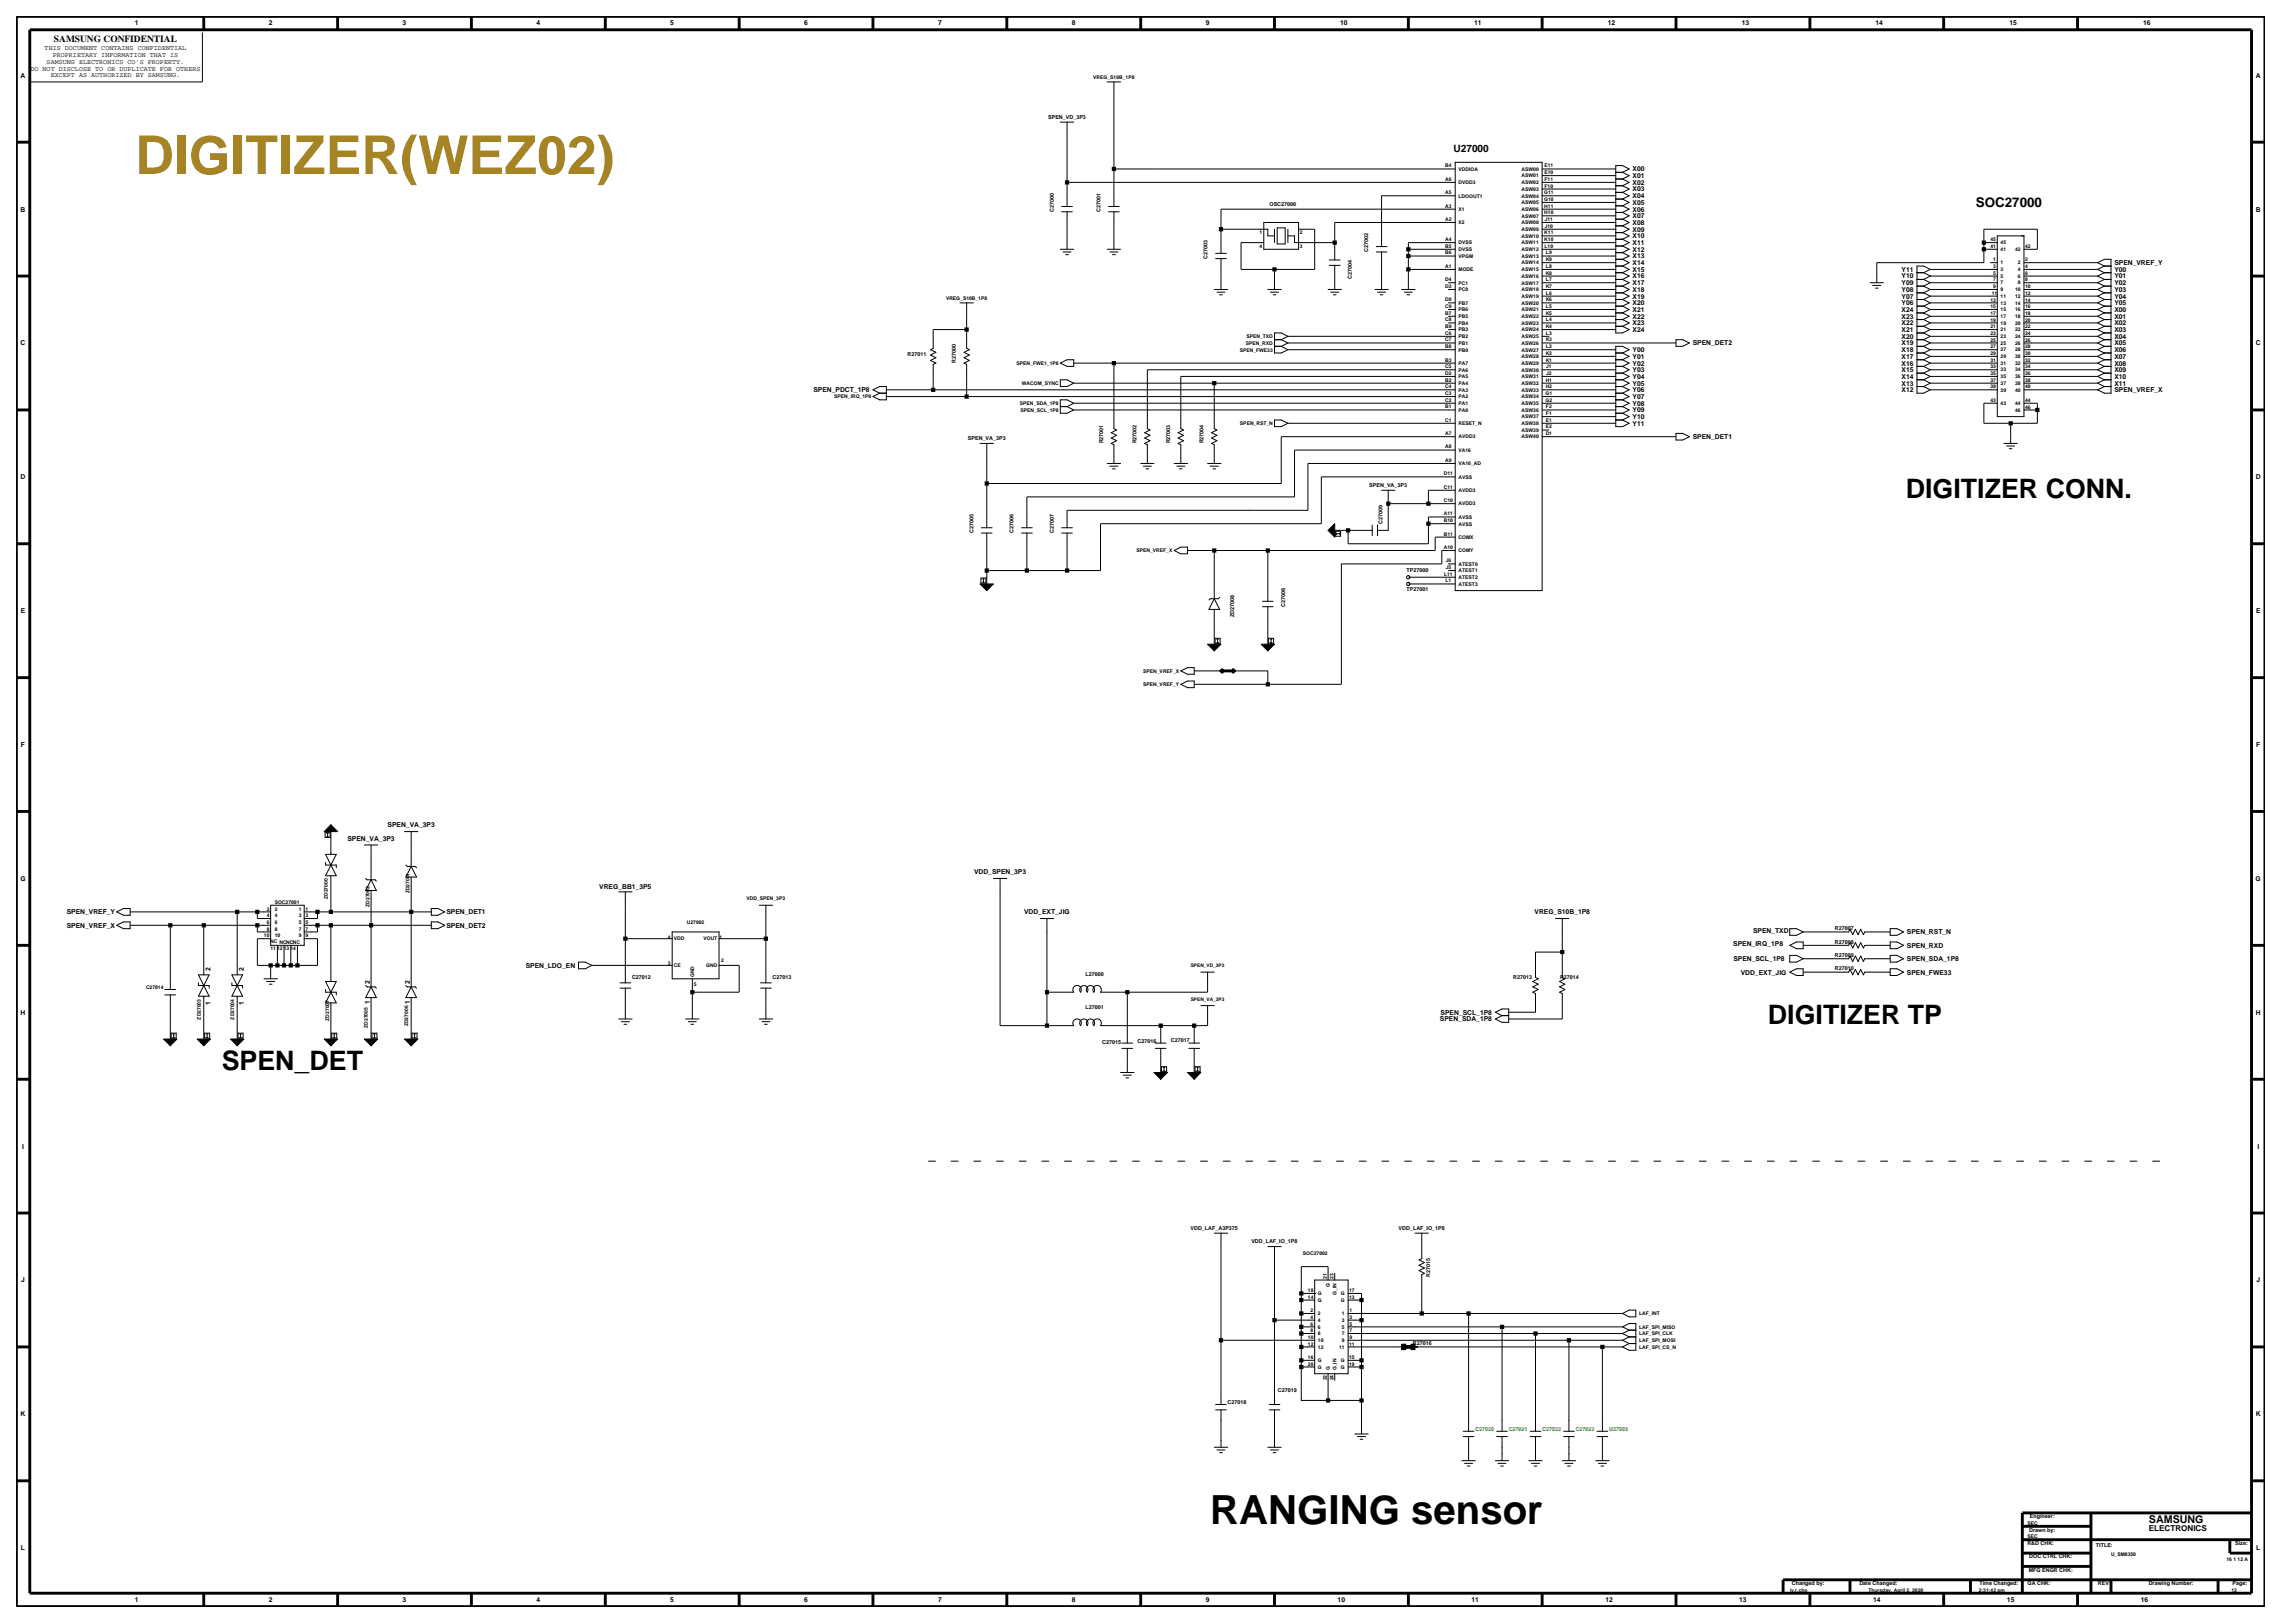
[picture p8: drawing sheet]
<svg xmlns="http://www.w3.org/2000/svg" width="420mm" height="297mm" viewBox="0 0 420 297" stroke-linecap="round" stroke-linejoin="round" font-family="sans-serif">
<defs><g id="words">
<text font-size="9.8" fill="#a78423" x="24.7" y="31.8">DIGITIZER(WEZ02)</text>
<text font-size="7.4" x="221.5" y="278.8">RANGING sensor</text>
<g font-size="4.9">
<text x="348.8" y="91.2">DIGITIZER CONN.</text>
<text x="323.5" y="187.3">DIGITIZER TP</text>
<text x="40.6" y="195.9">SPEN_DET</text>
</g>
<text font-size="2.5" x="361.6" y="37.9">SOC27000</text>
<text font-size="2" x="393.3" y="278.8">SAMSUNG</text>
<text font-size="1.9" x="266" y="27.9">U27000</text>
<text font-size="1.7" x="9.9" y="7.7">SAMSUNG CONFIDENTIAL</text>
<text font-size="1.5" x="393.3" y="280.1">ELECTRONICS</text>
<g font-size="1.2">
<text x="24.7" y="4.7">1</text>
<text x="49.2" y="4.7">2</text>
<text x="73.7" y="4.7">3</text>
<text x="98.2" y="4.7">4</text>
<text x="122.7" y="4.7">5</text>
<text x="147.2" y="4.7">6</text>
<text x="171.7" y="4.7">7</text>
<text x="196.2" y="4.7">8</text>
<text x="220.7" y="4.7">9</text>
<text x="245.3" y="4.7">10</text>
<text x="269.8" y="4.7">11</text>
<text x="294.3" y="4.7">12</text>
<text x="318.7" y="4.7">13</text>
<text x="343.2" y="4.7">14</text>
<text x="367.7" y="4.7">15</text>
<text x="392.2" y="4.7">16</text>
<text x="8.2" y="9.2">THIS DOCUMENT CONTAINS CONFIDENTIAL</text>
<text x="8.5" y="11.7">SAMSUNG ELECTRONICS CO'S PROPERTY.</text>
<text x="9.6" y="10.5">PROPRIETARY INFORMATION THAT IS</text>
<text x="3.8" y="14.2">A</text>
<text x="5.6" y="12.9">DO NOT DISCLOSE TO OR DUPLICATE FOR OTHERS</text>
<text x="9.3" y="14.1">EXCEPT AS AUTHORIZED BY SAMSUNG.</text>
<text x="412.8" y="14.2">A</text>
<text x="298.8" y="32.6">X01</text>
<text x="298.8" y="31.4">X00</text>
<text x="298.8" y="35">X03</text>
<text x="298.8" y="33.8">X02</text>
<text x="3.8" y="38.7">B</text>
<text x="298.8" y="37.5">X05</text>
<text x="298.8" y="36.3">X04</text>
<text x="298.8" y="39.9">X07</text>
<text x="298.8" y="38.7">X06</text>
<text x="298.8" y="41.2">X08</text>
<text x="412.8" y="38.7">B</text>
<text x="298.8" y="46.1">X12</text>
<text x="298.8" y="47.3">X13</text>
<text x="298.8" y="42.4">X09</text>
<text x="298.8" y="44.8">X11</text>
<text x="298.8" y="43.6">X10</text>
<text x="298.8" y="52.2">X17</text>
<text x="298.8" y="49.7">X15</text>
<text x="298.8" y="53.4">X18</text>
<text x="298.8" y="51">X16</text>
<text x="298.8" y="48.5">X14</text>
<text x="348" y="49.7">Y11</text>
<text x="348" y="53.4">Y08</text>
<text x="348" y="52.2">Y09</text>
<text x="348" y="51">Y10</text>
<text x="386.9" y="48.5">SPEN_VREF_Y</text>
<text x="386.9" y="51">Y01</text>
<text x="386.9" y="53.4">Y03</text>
<text x="386.9" y="52.2">Y02</text>
<text x="386.9" y="49.7">Y00</text>
<text x="298.8" y="59.5">X23</text>
<text x="298.8" y="57.1">X21</text>
<text x="298.8" y="54.6">X19</text>
<text x="298.8" y="58.3">X22</text>
<text x="298.8" y="55.9">X20</text>
<text x="348" y="57.1">X24</text>
<text x="348" y="59.5">X22</text>
<text x="348" y="58.3">X23</text>
<text x="348" y="55.9">Y06</text>
<text x="348" y="54.6">Y07</text>
<text x="386.9" y="58.3">X01</text>
<text x="386.9" y="57.1">X00</text>
<text x="386.9" y="54.6">Y04</text>
<text x="386.9" y="55.9">Y05</text>
<text x="386.9" y="59.5">X02</text>
<text x="3.8" y="63.2">C</text>
<text x="298.8" y="64.4">Y00</text>
<text x="298.8" y="65.7">Y01</text>
<text x="298.8" y="60.8">X24</text>
<text x="309.8" y="63.2">SPEN_DET2</text>
<text x="348" y="64.4">X18</text>
<text x="348" y="62">X20</text>
<text x="348" y="65.7">X17</text>
<text x="348" y="63.2">X19</text>
<text x="348" y="60.8">X21</text>
<text x="386.9" y="60.8">X03</text>
<text x="386.9" y="64.4">X06</text>
<text x="386.9" y="63.2">X05</text>
<text x="386.9" y="65.7">X07</text>
<text x="386.9" y="62">X04</text>
<text x="412.8" y="63.2">C</text>
<text x="148.9" y="71.8">SPEN_PDCT_1P8</text>
<text x="298.8" y="70.6">Y05</text>
<text x="298.8" y="71.8">Y06</text>
<text x="298.8" y="68.1">Y03</text>
<text x="298.8" y="69.3">Y04</text>
<text x="298.8" y="66.9">Y02</text>
<text x="348" y="69.3">X14</text>
<text x="348" y="71.8">X12</text>
<text x="348" y="70.6">X13</text>
<text x="348" y="68.1">X15</text>
<text x="348" y="66.9">X16</text>
<text x="386.9" y="69.3">X10</text>
<text x="386.9" y="66.9">X08</text>
<text x="386.9" y="68.1">X09</text>
<text x="386.9" y="71.8">SPEN_VREF_X</text>
<text x="386.9" y="70.6">X11</text>
<text x="298.8" y="77.9">Y11</text>
<text x="298.8" y="76.7">Y10</text>
<text x="298.8" y="75.5">Y09</text>
<text x="298.8" y="73">Y07</text>
<text x="298.8" y="74.2">Y08</text>
<text x="309.8" y="80.3">SPEN_DET1</text>
<text x="3.8" y="87.7">D</text>
<text x="412.8" y="87.7">D</text>
<text x="3.8" y="112.2">E</text>
<text x="412.9" y="112.2">E</text>
<text x="3.8" y="136.7">F</text>
<text x="412.9" y="136.7">F</text>
<text x="63.6" y="153.8">SPEN_VA_3P3</text>
<text x="70.9" y="151.4">SPEN_VA_3P3</text>
<text x="3.7" y="161.2">G</text>
<text x="178.3" y="160">VDD_SPEN_3P3</text>
<text x="412.8" y="161.2">G</text>
<text x="12.2" y="167.3">SPEN_VREF_Y</text>
<text x="81.7" y="167.3">SPEN_DET1</text>
<text x="109.7" y="162.7">VREG_BB1_3P5</text>
<text x="187.4" y="167.3">VDD_EXT_JIG</text>
<text x="280.8" y="167.3">VREG_S10B_1P8</text>
<text x="12.2" y="169.8">SPEN_VREF_X</text>
<text x="81.7" y="169.8">SPEN_DET2</text>
<text x="317.2" y="173.1">SPEN_IRQ_1P8</text>
<text x="320.8" y="170.7">SPEN_TXD</text>
<text x="349" y="173.4">SPEN_RXD</text>
<text x="349" y="171">SPEN_RST_N</text>
<text x="38.5" y="177.7" transform="rotate(-90 38.5 177.7)">2</text>
<text x="44.6" y="177.7" transform="rotate(-90 44.6 177.7)">2</text>
<text x="96.2" y="177.1">SPEN_LDO_EN</text>
<text x="317.2" y="175.9">SPEN_SCL_1P8</text>
<text x="318.6" y="178.3">VDD_EXT_JIG</text>
<text x="349" y="178.3">SPEN_FWE33</text>
<text x="349" y="175.9">SPEN_SDA_1P8</text>
<text x="3.8" y="185.7">H</text>
<text x="38.5" y="183.8" transform="rotate(-90 38.5 183.8)">1</text>
<text x="44.6" y="183.8" transform="rotate(-90 44.6 183.8)">1</text>
<text x="67.7" y="183.8" transform="rotate(-90 67.7 183.8)">1</text>
<text x="67.7" y="180" transform="rotate(-90 67.7 180)">2</text>
<text x="75" y="183.8" transform="rotate(-90 75 183.8)">1</text>
<text x="75" y="180" transform="rotate(-90 75 180)">2</text>
<text x="263.6" y="185.7">SPEN_SCL_1P8</text>
<text x="412.8" y="185.7">H</text>
<text x="263.5" y="186.9">SPEN_SDA_1P8</text>
<text x="4" y="210.2">I</text>
<text x="413.1" y="210.2">I</text>
<text x="3.9" y="234.7">J</text>
<text x="412.9" y="234.7">J</text>
<text x="3.8" y="259.2">K</text>
<text x="412.8" y="259.2">K</text>
<text x="3.8" y="283.7">L</text>
<text x="412.9" y="283.7">L</text>
<text x="24.7" y="293.2">1</text>
<text x="49.2" y="293.2">2</text>
<text x="73.7" y="293.2">3</text>
<text x="98.2" y="293.2">4</text>
<text x="122.7" y="293.2">5</text>
<text x="147.2" y="293.2">6</text>
<text x="171.7" y="293.2">7</text>
<text x="196.2" y="293.2">8</text>
<text x="220.7" y="293.2">9</text>
<text x="244.8" y="293.2">10</text>
<text x="269.3" y="293.2">11</text>
<text x="293.8" y="293.2">12</text>
<text x="318.3" y="293.2">13</text>
<text x="342.8" y="293.2">14</text>
<text x="367.3" y="293.2">15</text>
<text x="391.8" y="293.2">16</text>
</g>
<g font-size="1">
<text x="191.8" y="21.8">SPEN_VD_3P3</text>
<text x="192.8" y="38.8" transform="rotate(-90 192.8 38.8)">C27000</text>
<text x="201.4" y="38.8" transform="rotate(-90 201.4 38.8)">C27001</text>
<text x="232.3" y="37.7">OSC27000</text>
<text x="221" y="47.3" transform="rotate(-90 221 47.3)">C27003</text>
<text x="250.4" y="46.1" transform="rotate(-90 250.4 46.1)">C27002</text>
<text x="247.4" y="51" transform="rotate(-90 247.4 51)">C27004</text>
<text x="166.1" y="65.2">R27011</text>
<text x="174.9" y="66.4" transform="rotate(-90 174.9 66.4)">R27000</text>
<text x="177.1" y="80.6">SPEN_VA_3P3</text>
<text x="201.9" y="81.1" transform="rotate(-90 201.9 81.1)">R27001</text>
<text x="208" y="81.1" transform="rotate(-90 208 81.1)">R27002</text>
<text x="214.1" y="81.1" transform="rotate(-90 214.1 81.1)">R27003</text>
<text x="220.3" y="81.1" transform="rotate(-90 220.3 81.1)">R27004</text>
<text x="250.6" y="89.1">SPEN_VA_3P3</text>
<text x="253" y="95.8" transform="rotate(-90 253 95.8)">C27009</text>
<text x="178.1" y="97.5" transform="rotate(-90 178.1 97.5)">C27005</text>
<text x="185.5" y="97.5" transform="rotate(-90 185.5 97.5)">C27006</text>
<text x="192.8" y="97.5" transform="rotate(-90 192.8 97.5)">C27007</text>
<text x="257.4" y="104.8">TP27000</text>
<text x="225.9" y="113" transform="rotate(-90 225.9 113)">ZD27008</text>
<text x="235.2" y="111" transform="rotate(-90 235.2 111)">C27008</text>
<text x="257.4" y="108.1">TP27001</text>
<text x="335.8" y="170.2">R27007</text>
<text x="335.8" y="172.7">R27008</text>
<text x="115.7" y="179.1">C27012</text>
<text x="141.4" y="179.1">C27013</text>
<text x="198.6" y="178.5">L27000</text>
<text x="276.9" y="179.2">R27013</text>
<text x="285.5" y="179.2">R27014</text>
<text x="335.8" y="175.1">R27009</text>
<text x="335.8" y="177.6">R27010</text>
<text x="198.6" y="184.7">L27001</text>
<text x="201.7" y="191">C27015</text>
<text x="208.2" y="190.8">C27016</text>
<text x="214.3" y="190.7">C27017</text>
<text x="217.9" y="225.1">VDD_LAF_A3P375</text>
<text x="229" y="227.5">VDD_LAF_IO_1P8</text>
<text x="256" y="225.1">VDD_LAF_IO_1P8</text>
<text x="261.7" y="233.7" transform="rotate(-90 261.7 233.7)">R27015</text>
<text x="258.6" y="246.2">R27016</text>
<text x="224.7" y="256.9">C27018</text>
<text x="233.9" y="254.7">C27019</text>
<text x="371.4" y="280.2">Drawn by:</text>
<text x="371.5" y="277.8">Engineer:</text>
<text x="371" y="282.7">R&amp;D CHK:</text>
<text x="371.3" y="287.6">MFG ENGR CHK:</text>
<text x="371.4" y="285.2">DOC CTRL CHK:</text>
<text x="383.6" y="283">TITLE:</text>
<text x="409.1" y="282.7">Size:</text>
<text x="327.9" y="290.1">Changed by:</text>
<text x="340.3" y="290.1">Date Changed:</text>
<text x="362.2" y="290.1">Time Changed:</text>
<text x="371.1" y="290.1">QA CHK:</text>
<text x="383.9" y="290.1">REV:</text>
<text x="393.2" y="290.1">Drawing Number:</text>
<text x="408.6" y="290.1">Page:</text>
</g>
<g font-size="1" fill="#238e23">
<text x="270" y="261.8">C27020</text>
<text x="276.1" y="261.8">C27021</text>
<text x="282.2" y="261.8">C27022</text>
<text x="288.4" y="261.8">C27023</text>
<text x="294.5" y="261.8">U27003</text>
</g>
<g font-size=".9">
<text x="200.1" y="14.4">VREG_S10B_1P8</text>
<text x="264.5" y="30.6">B4</text>
<text x="264.5" y="35.5">A5</text>
<text x="264.5" y="33.1">A6</text>
<text x="266.9" y="31.3">VDDIOA</text>
<text x="266.9" y="33.7">DVDD3</text>
<text x="278.5" y="32.5">ASW01</text>
<text x="278.5" y="31.3">ASW00</text>
<text x="278.5" y="34.9">ASW03</text>
<text x="278.5" y="33.7">ASW02</text>
<text x="282.6" y="35.5">G11</text>
<text x="282.6" y="31.9">E10</text>
<text x="282.6" y="30.6">E11</text>
<text x="282.7" y="33.1">F11</text>
<text x="282.7" y="34.3">F10</text>
<text x="264.5" y="40.4">A2</text>
<text x="264.5" y="38">A3</text>
<text x="266.9" y="36.2">LDOOUT1</text>
<text x="266.9" y="41">X2</text>
<text x="266.9" y="38.6">X1</text>
<text x="278.5" y="41">ASW08</text>
<text x="278.5" y="37.4">ASW05</text>
<text x="278.5" y="36.2">ASW04</text>
<text x="278.5" y="39.8">ASW07</text>
<text x="278.5" y="38.6">ASW06</text>
<text x="282.6" y="36.8">G10</text>
<text x="282.6" y="38">H11</text>
<text x="282.6" y="39.2">H10</text>
<text x="282.7" y="41.7">J10</text>
<text x="282.7" y="40.4">J11</text>
<text x="230.5" y="45.3">4</text>
<text x="230.5" y="42.9">1</text>
<text x="237.9" y="42.9">2</text>
<text x="237.9" y="45.3">3</text>
<text x="264.5" y="45.3">B5</text>
<text x="264.5" y="46.6">B6</text>
<text x="264.5" y="44.1">A4</text>
<text x="266.9" y="45.9">DVSS</text>
<text x="266.9" y="47.2">VPGM</text>
<text x="266.9" y="44.7">DVSS</text>
<text x="278.5" y="47.2">ASW13</text>
<text x="278.5" y="45.9">ASW12</text>
<text x="278.5" y="44.7">ASW11</text>
<text x="278.5" y="43.5">ASW10</text>
<text x="278.5" y="42.3">ASW09</text>
<text x="282.6" y="44.1">K10</text>
<text x="282.6" y="42.9">K11</text>
<text x="282.7" y="45.3">L10</text>
<text x="282.9" y="47.8">K9</text>
<text x="282.9" y="46.6">L9</text>
<text x="364.3" y="44.2">45</text>
<text x="364.3" y="45.4">41</text>
<text x="364.8" y="47.8">1</text>
<text x="366.1" y="44.7">45</text>
<text x="366.1" y="45.9">41</text>
<text x="368.8" y="45.9">42</text>
<text x="370.6" y="45.4">42</text>
<text x="370.6" y="47.8">2</text>
<text x="264.5" y="51.5">D4</text>
<text x="264.5" y="52.7">D3</text>
<text x="264.5" y="49">A1</text>
<text x="266.9" y="53.3">PC0</text>
<text x="266.9" y="52.1">PC1</text>
<text x="266.9" y="49.6">MODE</text>
<text x="278.5" y="52.1">ASW17</text>
<text x="278.5" y="49.6">ASW15</text>
<text x="278.5" y="50.8">ASW16</text>
<text x="278.5" y="48.4">ASW14</text>
<text x="278.5" y="53.3">ASW18</text>
<text x="282.9" y="52.7">K7</text>
<text x="282.9" y="50.2">K8</text>
<text x="282.9" y="53.9">L6</text>
<text x="282.9" y="51.5">L7</text>
<text x="282.9" y="49">L8</text>
<text x="364.5" y="53.9">11</text>
<text x="364.8" y="51.5">7</text>
<text x="364.8" y="52.7">9</text>
<text x="364.8" y="50.3">5</text>
<text x="364.8" y="49.1">3</text>
<text x="366.1" y="52.1">7</text>
<text x="366.1" y="53.3">9</text>
<text x="366.1" y="50.8">5</text>
<text x="366.1" y="49.6">3</text>
<text x="366.1" y="48.4">1</text>
<text x="368.8" y="53.3">10</text>
<text x="369.3" y="52.1">8</text>
<text x="369.3" y="50.8">6</text>
<text x="369.3" y="49.6">4</text>
<text x="369.3" y="48.4">2</text>
<text x="370.6" y="52.7">10</text>
<text x="370.6" y="53.9">12</text>
<text x="370.6" y="51.5">8</text>
<text x="370.6" y="50.3">6</text>
<text x="370.6" y="49.1">4</text>
<text x="173.1" y="54.8">VREG_S10B_1P8</text>
<text x="264.5" y="55.1">D9</text>
<text x="264.5" y="58.8">C8</text>
<text x="264.5" y="56.4">C9</text>
<text x="264.5" y="57.6">B7</text>
<text x="266.9" y="55.8">PB7</text>
<text x="266.9" y="59.4">PB4</text>
<text x="266.9" y="57">PB6</text>
<text x="266.9" y="58.2">PB5</text>
<text x="278.5" y="57">ASW21</text>
<text x="278.5" y="54.5">ASW19</text>
<text x="278.5" y="59.4">ASW23</text>
<text x="278.5" y="58.2">ASW22</text>
<text x="278.5" y="55.8">ASW20</text>
<text x="282.9" y="57.6">K5</text>
<text x="282.9" y="55.1">K6</text>
<text x="282.9" y="58.8">L4</text>
<text x="282.9" y="56.4">L5</text>
<text x="364.3" y="55.2">13</text>
<text x="364.3" y="56.4">15</text>
<text x="364.3" y="57.6">17</text>
<text x="364.3" y="58.8">19</text>
<text x="366.1" y="55.7">13</text>
<text x="366.1" y="56.9">15</text>
<text x="366.1" y="58.2">17</text>
<text x="366.1" y="59.4">19</text>
<text x="366.1" y="54.5">11</text>
<text x="368.8" y="59.4">20</text>
<text x="368.8" y="55.7">14</text>
<text x="368.8" y="56.9">16</text>
<text x="368.8" y="58.2">18</text>
<text x="368.8" y="54.5">12</text>
<text x="370.6" y="58.8">20</text>
<text x="370.6" y="55.2">14</text>
<text x="370.6" y="56.4">16</text>
<text x="370.6" y="57.6">18</text>
<text x="226.9" y="64.3">SPEN_FWE33</text>
<text x="228" y="63.1">SPEN_RXD</text>
<text x="228.1" y="61.9">SPEN_TXD</text>
<text x="264.5" y="61.3">C6</text>
<text x="264.5" y="62.5">C7</text>
<text x="264.5" y="60">B9</text>
<text x="264.5" y="63.7">B8</text>
<text x="266.9" y="63.1">PB1</text>
<text x="266.9" y="61.9">PB2</text>
<text x="266.9" y="64.3">PB0</text>
<text x="266.9" y="60.6">PB3</text>
<text x="278.5" y="64.3">ASW27</text>
<text x="278.5" y="61.9">ASW25</text>
<text x="278.5" y="65.5">ASW28</text>
<text x="278.5" y="63.1">ASW26</text>
<text x="278.5" y="60.6">ASW24</text>
<text x="282.9" y="64.9">K2</text>
<text x="282.9" y="62.5">K3</text>
<text x="282.9" y="60">K4</text>
<text x="282.9" y="63.7">L2</text>
<text x="282.9" y="61.3">L3</text>
<text x="364.3" y="63.7">27</text>
<text x="364.3" y="65">29</text>
<text x="364.3" y="60.1">21</text>
<text x="364.3" y="61.3">23</text>
<text x="364.3" y="62.5">25</text>
<text x="366.1" y="64.3">27</text>
<text x="366.1" y="65.5">29</text>
<text x="366.1" y="60.6">21</text>
<text x="366.1" y="61.8">23</text>
<text x="366.1" y="63.1">25</text>
<text x="368.8" y="64.3">28</text>
<text x="368.8" y="65.5">30</text>
<text x="368.8" y="60.6">22</text>
<text x="368.8" y="61.8">24</text>
<text x="368.8" y="63.1">26</text>
<text x="370.6" y="63.7">28</text>
<text x="370.6" y="65">30</text>
<text x="370.6" y="60.1">22</text>
<text x="370.6" y="61.3">24</text>
<text x="370.6" y="62.5">26</text>
<text x="186" y="66.8">SPEN_FWE1_1P8</text>
<text x="187" y="70.4">WACOM_SYNC</text>
<text x="264.5" y="68.6">D2</text>
<text x="264.5" y="71.1">C4</text>
<text x="264.5" y="67.4">C5</text>
<text x="264.5" y="69.8">B2</text>
<text x="264.5" y="66.2">B3</text>
<text x="266.9" y="69.2">PA5</text>
<text x="266.9" y="71.7">PA3</text>
<text x="266.9" y="68">PA6</text>
<text x="266.9" y="70.4">PA4</text>
<text x="266.9" y="66.8">PA7</text>
<text x="278.5" y="71.7">ASW33</text>
<text x="278.5" y="68">ASW30</text>
<text x="278.5" y="69.2">ASW31</text>
<text x="278.5" y="66.8">ASW29</text>
<text x="278.5" y="70.4">ASW32</text>
<text x="282.9" y="66.2">K1</text>
<text x="282.9" y="71.1">H2</text>
<text x="282.9" y="69.8">H1</text>
<text x="282.9" y="67.4">J1</text>
<text x="282.9" y="68.6">J2</text>
<text x="364.3" y="68.7">35</text>
<text x="364.3" y="69.9">37</text>
<text x="364.3" y="71.1">39</text>
<text x="364.3" y="66.2">31</text>
<text x="364.3" y="67.4">33</text>
<text x="366.1" y="69.2">35</text>
<text x="366.1" y="70.4">37</text>
<text x="366.1" y="71.6">39</text>
<text x="366.1" y="66.7">31</text>
<text x="366.1" y="68">33</text>
<text x="368.8" y="68">34</text>
<text x="368.8" y="69.2">36</text>
<text x="368.8" y="70.4">38</text>
<text x="368.8" y="71.6">40</text>
<text x="368.8" y="66.7">32</text>
<text x="370.6" y="67.4">34</text>
<text x="370.6" y="68.7">36</text>
<text x="370.6" y="69.9">38</text>
<text x="370.6" y="71.1">40</text>
<text x="370.6" y="66.2">32</text>
<text x="152.7" y="72.9">SPEN_IRQ_1P8</text>
<text x="186.7" y="74.1">SPEN_SDA_1P8</text>
<text x="186.8" y="75.3">SPEN_SCL_1P8</text>
<text x="226.9" y="77.8">SPEN_RST_N</text>
<text x="264.5" y="77.2">C1</text>
<text x="264.5" y="73.5">C2</text>
<text x="264.5" y="72.3">C3</text>
<text x="264.5" y="74.7">B1</text>
<text x="266.9" y="77.8">RESET_N</text>
<text x="266.9" y="74.1">PA1</text>
<text x="266.9" y="72.9">PA2</text>
<text x="266.9" y="75.3">PA0</text>
<text x="278.5" y="75.3">ASW36</text>
<text x="278.5" y="72.9">ASW34</text>
<text x="278.5" y="74.1">ASW35</text>
<text x="278.5" y="77.8">ASW38</text>
<text x="278.5" y="76.6">ASW37</text>
<text x="282.8" y="72.3">G1</text>
<text x="282.8" y="73.5">G2</text>
<text x="282.9" y="77.2">E1</text>
<text x="282.9" y="74.7">F2</text>
<text x="282.9" y="75.9">F1</text>
<text x="364.3" y="73.5">43</text>
<text x="366.1" y="74.1">43</text>
<text x="368.8" y="74.1">44</text>
<text x="368.8" y="75.3">46</text>
<text x="370.6" y="73.5">44</text>
<text x="370.6" y="74.8">46</text>
<text x="264.5" y="79.6">A7</text>
<text x="264.5" y="82.1">A8</text>
<text x="266.9" y="80.2">AVDD3</text>
<text x="266.9" y="82.7">VA16</text>
<text x="278.5" y="79">ASW39</text>
<text x="278.5" y="80.2">ASW40</text>
<text x="282.9" y="79.6">D1</text>
<text x="282.9" y="78.4">E2</text>
<text x="264.2" y="87">D11</text>
<text x="264.2" y="89.4">C11</text>
<text x="264.5" y="84.5">A9</text>
<text x="266.9" y="87.6">AVSS</text>
<text x="266.9" y="85.1">VA16_AD</text>
<text x="264.2" y="91.9">C10</text>
<text x="264.2" y="95.5">B10</text>
<text x="264.2" y="94.3">A11</text>
<text x="266.9" y="92.5">AVDD3</text>
<text x="266.9" y="90">AVDD3</text>
<text x="266.9" y="94.9">AVSS</text>
<text x="208" y="101.1">SPEN_VREF_X</text>
<text x="264.2" y="98">B11</text>
<text x="264.2" y="100.4">A10</text>
<text x="266.9" y="98.6">COMX</text>
<text x="266.9" y="96.2">AVSS</text>
<text x="266.9" y="101.1">COMY</text>
<text x="264.3" y="105.4">L11</text>
<text x="264.5" y="106.6">L1</text>
<text x="264.6" y="104.1">J5</text>
<text x="264.6" y="102.9">J6</text>
<text x="266.9" y="107.2">ATEST3</text>
<text x="266.9" y="106">ATEST2</text>
<text x="266.9" y="104.7">ATEST1</text>
<text x="266.9" y="103.5">ATEST0</text>
<text x="209.2" y="123.1">SPEN_VREF_X</text>
<text x="209.2" y="125.5">SPEN_VREF_Y</text>
<text x="48.8" y="166.6">2</text>
<text x="48.8" y="167.9">4</text>
<text x="50.3" y="166.6">2</text>
<text x="50.3" y="167.9">4</text>
<text x="50.3" y="165.4">SOC27001</text>
<text x="54.7" y="166.6">1</text>
<text x="54.7" y="167.9">3</text>
<text x="55.9" y="166.6">1</text>
<text x="55.9" y="167.9">3</text>
<text x="60" y="164.5" transform="rotate(-90 60 164.5)">ZD27000</text>
<text x="67.6" y="165.9" transform="rotate(-90 67.6 165.9)">ZD27002</text>
<text x="74.9" y="163.5" transform="rotate(-90 74.9 163.5)">ZD27001</text>
<text x="136.6" y="164.7">VDD_SPEN_3P3</text>
<text x="48.3" y="171.5">10</text>
<text x="48.8" y="169.1">6</text>
<text x="48.8" y="170.3">8</text>
<text x="49.4" y="172.6">NC NCNCNC</text>
<text x="49.5" y="173.9">11</text>
<text x="50.3" y="169.1">6</text>
<text x="50.3" y="170.3">8</text>
<text x="50.3" y="171.5">10</text>
<text x="50.7" y="173.9">12</text>
<text x="51.9" y="173.9">13</text>
<text x="53.2" y="173.9">14</text>
<text x="54.7" y="169.1">5</text>
<text x="54.7" y="170.3">7</text>
<text x="54.7" y="171.5">9</text>
<text x="55.9" y="170.3">7</text>
<text x="55.9" y="171.5">9</text>
<text x="55.9" y="169.1">5</text>
<text x="122.2" y="171.8">4</text>
<text x="123.3" y="172.1">VDD</text>
<text x="125.7" y="169">U27002</text>
<text x="128.7" y="172.1">VOUT</text>
<text x="131.7" y="171.8">1</text>
<text x="122.2" y="176.7">3</text>
<text x="123.3" y="177">CE</text>
<text x="127" y="178.8" transform="rotate(-90 127 178.8)">GND</text>
<text x="129.2" y="177">GND</text>
<text x="132" y="176.1">2</text>
<text x="217.9" y="177">SPEN_VD_3P3</text>
<text x="26.7" y="181">C27014</text>
<text x="127" y="180.4">5</text>
<text x="217.9" y="183.1">SPEN_VA_3P3</text>
<text x="36.7" y="186.6" transform="rotate(-90 36.7 186.6)">ZD27003</text>
<text x="42.9" y="186.6" transform="rotate(-90 42.9 186.6)">ZD27004</text>
<text x="60.3" y="186.8" transform="rotate(-90 60.3 186.8)">ZD27007</text>
<text x="67.3" y="188.1" transform="rotate(-90 67.3 188.1)">ZD27005</text>
<text x="74.7" y="187.8" transform="rotate(-90 74.7 187.8)">ZD27006</text>
<text x="238.4" y="229.6">SOC27002</text>
<text x="239.4" y="236.4">18</text>
<text x="239.4" y="237.6">14</text>
<text x="241.2" y="237">G</text>
<text x="241.2" y="238.2">G</text>
<text x="242.8" y="234" transform="rotate(-90 242.8 234)">21</text>
<text x="243.3" y="235.5" transform="rotate(-90 243.3 235.5)">G</text>
<text x="244" y="234" transform="rotate(-90 244 234)">23</text>
<text x="244.6" y="237" transform="rotate(-90 244.6 237)">G_IN</text>
<text x="245.4" y="238.2">G</text>
<text x="245.4" y="237">G</text>
<text x="246.9" y="237.6">13</text>
<text x="246.9" y="236.4">17</text>
<text x="239.4" y="245">10</text>
<text x="239.9" y="241.3">4</text>
<text x="239.9" y="242.6">6</text>
<text x="239.9" y="243.8">8</text>
<text x="239.9" y="240.1">2</text>
<text x="241.2" y="241.9">4</text>
<text x="241.2" y="243.1">6</text>
<text x="241.2" y="244.3">8</text>
<text x="241.2" y="240.6">2</text>
<text x="241.2" y="245.6">10</text>
<text x="245.6" y="241.9">3</text>
<text x="245.6" y="243.1">5</text>
<text x="245.6" y="244.3">7</text>
<text x="245.6" y="245.6">9</text>
<text x="245.6" y="240.6">1</text>
<text x="246.9" y="241.3">3</text>
<text x="246.9" y="242.6">5</text>
<text x="246.9" y="243.8">7</text>
<text x="246.9" y="245">9</text>
<text x="246.9" y="240.1">1</text>
<text x="300" y="243.1">LAF_SPI_MISO</text>
<text x="300" y="244.3">LAF_SPI_CLK</text>
<text x="300" y="240.7">LAF_INT</text>
<text x="300" y="245.6">LAF_SPI_MOSI</text>
<text x="239.4" y="249.9">20</text>
<text x="239.4" y="246.2">12</text>
<text x="239.4" y="248.7">16</text>
<text x="241.2" y="250.5">G</text>
<text x="241.2" y="246.8">12</text>
<text x="241.2" y="249.2">G</text>
<text x="243.3" y="250.8" transform="rotate(-90 243.3 250.8)">G</text>
<text x="244.6" y="250.8" transform="rotate(-90 244.6 250.8)">G_IN</text>
<text x="245.1" y="246.8">11</text>
<text x="245.4" y="250.5">G</text>
<text x="245.4" y="249.2">G</text>
<text x="246.9" y="249.9">19</text>
<text x="246.9" y="246.2">11</text>
<text x="246.9" y="248.7">15</text>
<text x="300" y="246.8">LAF_SPI_CS_N</text>
<text x="242.8" y="252.6" transform="rotate(-90 242.8 252.6)">22</text>
<text x="244" y="252.6" transform="rotate(-90 244 252.6)">24</text>
<text x="371" y="279">SEC</text>
<text x="371" y="281.4">SEC</text>
<text x="386.3" y="284.8">U_SM8350</text>
<text x="407.5" y="285.7">16 1 12 A</text>
<text x="327.5" y="291.2">jy.r.cho</text>
<text x="341.9" y="291.2">Thursday, April 2, 2020</text>
<text x="362.1" y="291.2">2:31:42 pm</text>
<text x="408.4" y="291.2">12</text>
</g>
</g></defs>
<!-- layer: MFD Layer /idea/tmp/Extended-Print.yg99.yun.sheet7.3.mfd -->
<g fill="none" stroke="#000" stroke-width=".18">
<path d="M37 5.9v9.1h-31.5M202.6 15h2.5M203.9 15v22.8M194 22.3h2.5M194.3 38.8h2M194.3 37.8h2M195.3 22.3v15.5M195.3 38.8v6.8M195.3 33.4h71M202.9 38.8h1.9M202.9 37.8h1.9M203.9 38.8v6.8"/>
<path d="M203.9 30.9h62.4M266.3 38.3h-42.9v8.1M266.3 35.8h-13.5v9.3M266.3 29.7h15.9v78.4h-15.9zM282.2 30.9h13.5M282.2 32.1h13.5M282.2 33.4h13.5M282.2 34.6h13.5M282.2 35.8h13.5M282.2 37h13.5M282.2 38.3h13.5M282.2 39.5h13.5"/>
<path d="M295.7 38.9h1.2M295.7 37.7h1.2M295.7 36.4h1.2M295.7 35.2h1.2M295.7 34h1.2M295.7 32.8h1.2M295.7 31.5h1.2M296.9 31.5l1.3-.6-1.3-.6h-1.2v30.6h1.2l1.3-.6-1.3-.6M296.9 38.9l1.3 .6-1.3 .6M296.9 37.7l1.3 .6-1.3 .6M296.9 36.4l1.3 .6-1.3 .7M296.9 35.2l1.3 .6-1.3 .6"/>
<path d="M296.9 34l1.3 .6-1.3 .6M296.9 32.8l1.3 .6-1.3 .6M296.9 31.5l1.3 .6-1.3 .7M175.7 55.4h2.4M176.9 55.4v8.3l.5 .3-1 .5 1 .5-1 .5 1 .5-1 .4 .5 .3v5.9M194 45.6h2.5M194.5 46.1h1.5M195 46.6h.5M202.6 45.6h2.5M203.1 46.1h1.5M203.6 46.6h.5M222.2 53h2.5"/>
<path d="M222.5 47.3h1.9M222.5 46.4h1.9M222.7 53.5h1.5M223.2 53.9h.5M223.4 47.3v5.7M223.4 41.9h8.6v1.3h1.2M231.3 40.7h6.3v4.9h-6.3zM232 53h2.5M232.5 53.5h1.5M233 53.9h.5M233.2 41.9v2.5M233.2 49.3v3.7"/>
<path d="M233.7 41.7h1.5v2.9h-1.5zM235.7 43.2h1.2v1.2h7.4M235.7 41.9v2.5M237.6 41.9h3v7.4h-13.5v-4.9h4.2M243 53h2.5M243.3 47.6h2M243.3 48.6h2M243.5 53.5h1.5M244 53.9h.5M244.3 48.6v4.4M251.6 53h2.5M251.9 46.1h1.9"/>
<path d="M251.9 45.1h1.9M252.1 53.5h1.5M252.6 53.9h.5M252.8 46.1v6.9M256.5 53h2.5M257 53.5h1.5M257.5 53.9h.5M257.7 45.6h8.6M257.7 46.8h8.6M257.7 49.3h8.6M265.1 51.7h1.2M265.1 53h1.2"/>
<path d="M265.1 55.4h1.2M265.1 56.6h1.2M265.1 57.9h1.2M265.1 59.1h1.2M266.3 40.7h-22v6.9M266.3 44.4h-8.6v8.6M282.2 45.6h13.5M282.2 40.7h13.5M282.2 41.9h13.5M282.2 43.2h13.5M282.2 44.4h13.5M282.2 46.8h13.5"/>
<path d="M282.2 48.1h13.5M282.2 49.3h13.5M282.2 50.5h13.5M282.2 51.7h13.5M282.2 53h13.5M282.2 54.2h13.5M282.2 55.4h13.5M282.2 56.6h13.5M282.2 57.9h13.5M282.2 59.1h13.5M295.7 56h1.2M295.7 57.3h1.2"/>
<path d="M295.7 48.7h1.2M295.7 49.9h1.2M295.7 52.4h1.2M295.7 53.6h1.2M295.7 51.1h1.2M295.7 47.4h1.2M295.7 45h1.2M295.7 46.2h1.2M295.7 42.6h1.2M295.7 43.8h1.2M295.7 40.1h1.2M295.7 41.3h1.2"/>
<path d="M295.7 58.5h1.2M295.7 59.7h1.2M295.7 54.8h1.2M296.9 52.4l1.3 .6-1.3 .6M296.9 49.9l1.3 .6-1.3 .6M296.9 47.4l1.3 .7-1.3 .6M296.9 45l1.3 .6-1.3 .6M296.9 42.6l1.3 .6-1.3 .6M296.9 40.1l1.3 .6-1.3 .6M296.9 58.5l1.3 .6-1.3 .6M296.9 51.1l1.3 .6-1.3 .7M296.9 48.7l1.3 .6-1.3 .6"/>
<path d="M296.9 46.2l1.3 .6-1.3 .6M296.9 43.8l1.3 .6-1.3 .6M296.9 41.3l1.3 .6-1.3 .7M296.9 53.6l1.3 .6-1.3 .6M296.9 57.3l1.3 .6-1.3 .6M296.9 56l1.3 .6-1.3 .7M296.9 54.8l1.3 .6-1.3 .6M342.2 51.7h2.5M342.7 52.2h1.5M343.2 52.7h.5M350.8 56h1.2M350.8 57.3h1.2"/>
<path d="M350.8 49.9h1.2M350.8 52.4h1.2M350.8 53.6h1.2M350.8 51.1h1.2M350.8 58.5h1.2M350.8 59.7h1.2M350.8 54.8h1.2M352 56l1.3 .6M352 51.1l1.3 .6M352 53.6l1.3 .6M352 49.9l1.3 .6M352 59.7l1.3 .6"/>
<path d="M352 57.3l1.3 .6M352 52.4l1.3 .6M352 54.8l1.3 .6M352 58.5l1.3 .6M353.3 49.3h12.2M353.3 50.5h12.2M353.3 51.7h12.2M353.3 53h12.2M353.3 54.2h12.2M353.3 55.4h12.2M353.3 56.6h12.2M353.3 57.9h12.2"/>
<path d="M353.3 59.1h12.2M353.3 49.3l-1.3-.6h-1.2v23.2h1.2l1.3-.6M353.3 56.6l-1.3 .7M353.3 49.3l-1.3 .6M353.3 51.7l-1.3 .7M353.3 54.2l-1.3 .6M353.3 50.5l-1.3 .6M353.3 57.9l-1.3 .6M353.3 53l-1.3 .6M353.3 55.4l-1.3 .6M353.3 59.1l-1.3 .6M363.1 45.6h2.4"/>
<path d="M363.1 44.4h2.4M364.3 48.1h1.2M365.5 43.2h4.9v33h-4.9zM370.4 45.6h2.5v-3.7h-9.8v6.2h-19.6v3.6M370.4 48.1h13.5M370.4 49.3h13.5M370.4 50.5h13.5M370.4 51.7h13.5M370.4 53h13.5M370.4 54.2h13.5M370.4 55.4h13.5M370.4 56.6h13.5"/>
<path d="M370.4 57.9h13.5M370.4 59.1h13.5M383.9 48.1l1.2-.7h1.2v24.5h-1.2l-1.2-.6M383.9 48.1l1.2 .6M383.9 49.3l1.2 .6M383.9 50.5l1.2 .6M383.9 51.7l1.2 .7M383.9 53l1.2 .6M383.9 54.2l1.2 .6M383.9 55.4l1.2 .6M383.9 56.6l1.2 .7M383.9 57.9l1.2 .6"/>
<path d="M383.9 59.1l1.2 .6M385.1 56h1.2M385.1 57.3h1.2M385.1 48.7h1.2M385.1 49.9h1.2M385.1 52.4h1.2M385.1 53.6h1.2M385.1 51.1h1.2M385.1 58.5h1.2M385.1 59.7h1.2M385.1 59.7l-1.2 .6M385.1 54.8h1.2"/>
<path d="M385.1 48.7l-1.2 .6M385.1 49.9l-1.2 .6M385.1 51.1l-1.2 .6M385.1 52.4l-1.2 .6M385.1 53.6l-1.2 .6M385.1 54.8l-1.2 .6M385.1 56l-1.2 .6M385.1 57.3l-1.2 .6M385.1 58.5l-1.2 .6M159.8 71.3l1.2-.6h1.2v2.5h-1.2l-1.2-.6 1.2-.7zM161 71.9h1.2M162.2 71.3h104.1"/>
<path d="M162.2 72.6h104.1M176.9 60.3h-6.1v3.4l-.5 .3 1 .5-1 .5 1 .5-1 .5 1 .4-.5 .3v4.6M194 69.5h1.3l1.2 .6-1.2 .6h-1.3zM194 74.4h1.3M194 66.4l1.3-.6h1.2v1.2h-1.2zM195.3 74.4l1.2 .6M196.5 73.8l-1.2-.6h-1.3v2.4h1.3l1.2-.6M196.5 66.4h69.8M196.5 70.1h69.8M196.5 73.8h69.8M196.5 75h69.8M196.5 73.8l-1.2 .6"/>
<path d="M203.9 66.4v12l.4 .3-.9 .5 .9 .5-.9 .5 .9 .4-.9 .5 .5 .3v3.4M222.2 70.1v8.3l.5 .3-1 .5 1 .5-1 .5 1 .4-1 .5 .5 .3v3.4M233.2 76.9h1.3l1.2 .6-1.2 .6h-1.3zM233.2 62.2h1.3M233.2 63.4h1.3M234.5 62.2l1.2 .6M234.5 63.4l1.2 .6M235.7 61.5h30.6M235.7 62.8h30.6M235.7 64h30.6M235.7 77.5h30.6M235.7 61.5l-1.2-.6h-1.3v3.7h1.3l1.2-.6"/>
<path d="M235.7 61.5l-1.2 .7M235.7 62.8l-1.2 .6M265.1 60.3h1.2M266.3 67.7h-56.3v10.7l.5 .3-1 .5 1 .5-1 .5 1 .4-1 .5 .5 .3v3.4M266.3 68.9h-50.2v9.5l.5 .3-1 .5 1 .5-1 .5 1 .4-1 .5 .5 .3v3.4M266.3 79.9h-31.8v8.6h-53.9M282.2 60.3h13.5M282.2 61.5h1.3M282.2 62.8h24.5M282.2 64h13.5M282.2 65.2h13.5M282.2 66.4h13.5"/>
<path d="M282.2 67.7h13.5M282.2 68.9h13.5M282.2 70.1h13.5M282.2 71.3h13.5M282.2 72.6h13.5M282.2 73.8h13.5M282.2 75h13.5M282.2 76.2h13.5M282.2 77.5h13.5M282.2 78.7h1.3M282.2 79.9h24.5M295.7 74.4h1.2"/>
<path d="M295.7 75.6h1.2M295.7 70.7h1.2M295.7 71.9h1.2M295.7 76.9h1.2M295.7 64.6h1.2M295.7 65.8h1.2M295.7 67h1.2M295.7 68.3h1.2M295.7 69.5h1.2M295.7 73.2h1.2M296.9 64.6l1.3-.6-1.3-.6h-1.2v14.7h1.2l1.3-.6-1.3-.6M296.9 70.7l1.3 .6-1.3 .6"/>
<path d="M296.9 69.5l1.3 .6-1.3 .6M296.9 68.3l1.3 .6-1.3 .6M296.9 67l1.3 .7-1.3 .6M296.9 65.8l1.3 .6-1.3 .6M296.9 64.6l1.3 .6-1.3 .6M296.9 71.9l1.3 .7-1.3 .6M296.9 73.2l1.3 .6-1.3 .6M296.9 74.4l1.3 .6-1.3 .6M296.9 75.6l1.3 .6-1.3 .7M306.7 62.2h1.2l1.3 .6-1.3 .6h-1.2zM306.7 79.3h1.2l1.3 .6-1.3 .6h-1.2zM350.8 70.7h1.2"/>
<path d="M350.8 60.9h1.2M350.8 62.2h1.2M350.8 63.4h1.2M350.8 64.6h1.2M350.8 65.8h1.2M350.8 67h1.2M350.8 68.3h1.2M350.8 69.5h1.2M352 60.9l1.3 .6M352 62.2l1.3 .6M352 63.4l1.3 .6M352 64.6l1.3 .6"/>
<path d="M352 65.8l1.3 .6M352 67l1.3 .7M352 68.3l1.3 .6M352 69.5l1.3 .6M352 70.7l1.3 .6M353.3 60.3h12.2M353.3 61.5h12.2M353.3 62.8h12.2M353.3 64h12.2M353.3 65.2h12.2M353.3 66.4h12.2M353.3 67.7h12.2"/>
<path d="M353.3 68.9h12.2M353.3 70.1h12.2M353.3 71.3h12.2M353.3 60.3l-1.3 .6M353.3 61.5l-1.3 .7M353.3 62.8l-1.3 .6M353.3 64l-1.3 .6M353.3 65.2l-1.3 .6M353.3 66.4l-1.3 .6M353.3 67.7l-1.3 .6M353.3 68.9l-1.3 .6M353.3 70.1l-1.3 .6"/>
<path d="M365.5 73.8h-2.4v3.7h9.8v-3.7h-2.5M368 77.5v3.6M370.4 60.3h13.5M370.4 61.5h13.5M370.4 62.8h13.5M370.4 64h13.5M370.4 65.2h13.5M370.4 66.4h13.5M370.4 67.7h13.5M370.4 68.9h13.5M370.4 70.1h13.5M370.4 71.3h13.5"/>
<path d="M370.4 75h2.5M383.9 61.5l1.2 .7M383.9 64l1.2 .6M383.9 66.4l1.2 .6M383.9 67.7l1.2 .6M383.9 68.9l1.2 .6M383.9 60.3l1.2 .6M383.9 62.8l1.2 .6M383.9 65.2l1.2 .6M383.9 70.1l1.2 .6M385.1 70.7h1.2M385.1 60.9h1.2"/>
<path d="M385.1 60.9l-1.2 .6M385.1 62.2h1.2M385.1 63.4h1.2M385.1 63.4l-1.2 .6M385.1 64.6h1.2M385.1 65.8h1.2M385.1 65.8l-1.2 .6M385.1 67h1.2M385.1 67l-1.2 .7M385.1 68.3h1.2M385.1 68.3l-1.2 .6M385.1 69.5h1.2"/>
<path d="M385.1 70.7l-1.2 .6M385.1 62.2l-1.2 .6M385.1 64.6l-1.2 .6M385.1 69.5l-1.2 .6M179.4 81.1h2.4M179.6 97.5h2M179.6 96.6h2M180.6 81.1v15.5M180.6 97.5v9.4M187 97.5h1.9M187 96.6h1.9M187.9 97.5v6.9"/>
<path d="M194.3 97.5h2M194.3 96.6h2M195.3 97.5v6.9M202.6 84.8h2.5M203.1 85.3h1.5M203.6 85.8h.5M208.8 84.8h2.4M209.2 85.3h1.5M209.7 85.8h.5M214.9 84.8h2.4M215.4 85.3h1.4M215.8 85.8h.5"/>
<path d="M221 84.8h2.4M221.5 85.3h1.5M222 85.8h.5M244.3 97h6.8M244.4 97.2h.9v.9h-.9zM244.6 97.5v.3M244.6 97.7h.6M245.2 97.5v.3M251.1 96.1v1.9M252.1 96.1v1.9M252.8 89.7h2.5M254.1 92.2h12.2"/>
<path d="M254.1 89.7v7.3h-2M261.4 95.8h4.9M266.3 84.8h-26.9v8.6h-44.1v3.2M266.3 87.3h-24.5v8.5h-40.4v8.6h-20.8M266.3 89.7h-4.9v2.5M266.3 94.6h-4.9v4.9h-14.7v-2.5M266.3 98.3h-3.7v2.4h-45.3M266.3 82.4h-29.4v8.5h-49v5.7M366.7 81.1h2.5M367.2 81.6h1.5M367.7 82.1h.5M179.5 105.8h.9v.9h-.9z"/>
<path d="M179.8 105.9h.3M179.8 106.5h.3M180 105.9v.6M214.9 100.7l1.2-.6h1.2v1.2h-1.2zM222.2 100.7v8.9M222.2 111.5v6.4M222.2 109.6l1 1.9h-2zM222.4 116.8h.9v.9h-.9zM222.7 117h.3M222.7 117.6h.3M222.8 117v.6M223.2 109.3l-.2 .3h-1.5l-.3 .2"/>
<path d="M231 111h2M231 110h2M232 100.7v9.3M232 111v6.9M232.2 116.8h.9v.9h-.9zM232.5 117h.3M232.5 117.6h.3M232.6 117v.6M257.7 105.6h8.6M257.7 106.9h8.6M265.1 103.2h1.2M265.1 104.4h1.2"/>
<path d="M266.3 100.7h-2.4v2.5h-18.4v22h-27M216.1 122.8l1.2-.6h1.2v1.2h-1.2zM216.1 125.2l1.2-.6h1.2v1.2h-1.2zM218.5 122.8h4.9M225.9 122.8h6.1v2.4M59.5 152.3h.9v.9h-.9zM59.6 157.8v.5h1.9v.5M59.6 156.3h1.9l-.9 2zM59.8 153.1h.3M59.8 152.5h.3M60 152.5v.6M60.6 152.2v4.1"/>
<path d="M60.6 158.3l.9 1.9h-1.9zM66.7 154.6h2.4M67.9 154.6v6.4M74 152.2h2.5M74.3 158.3l.2 .2h1.5l.2 .3M75.2 152.2v6.3M75.2 158.5l1 2h-1.9zM21.4 166.9l1.2-.7h1.2v1.3h-1.2zM21.4 169.3l1.2-.6h1.2v1.2h-1.2zM23.8 166.9h25.7M23.8 169.3h25.7M31.2 169.3v11.8"/>
<path d="M36.3 179.8v.5h2v.5M36.3 178.4h2l-1 1.9zM37.3 169.3v9.1M42.4 179.8v.5h2v.5M42.4 178.4h2l-1 1.9zM43.4 166.9v11.5M47.1 169.3v1.2h2.4M47.1 166.9v1.2h2.4M48.3 179.1h2.5M48.8 179.6h1.5M49.5 165.6h6.2v7.4h-6.2zM49.5 171.8h-2.4v4.9h11v-4.9h-2.4"/>
<path d="M49.5 176.7v2.4M50.8 173v3.7M52 173v3.7M53.2 173v3.7M54.4 173v3.7M55.7 166.9h23.2M55.7 169.3h23.2M58.1 169.3v1.2h-2.4M58.1 166.9v1.2h-2.4M59.6 179.6h1.9l-.9 2zM60.6 160.2v6.7M60.6 169.3v10.3"/>
<path d="M66.9 160.7l.3 .3h1.5l.2 .2M67.9 162.9v17.7M67.9 161l1 1.9h-2zM75.2 160.5v20.1M78.9 166.2h1.3l1.2 .7-1.2 .6h-1.3zM78.9 168.7h1.3l1.2 .6-1.2 .6h-1.3zM105.9 176.1h1.2l1.2 .6-1.2 .6h-1.2zM108.3 176.7h14.7M113.2 163.2h2.5M113.5 179.8h1.9M114.4 163.2v16.6M114.4 171.8h8.6"/>
<path d="M123 170.5h8.6v8.6h-8.6zM126.7 179.1v7.4M131.6 171.8h8.6M131.6 176.7h3.7v4.9h-8.6M138.9 165.6h2.5M139.2 179.8h1.9M140.2 165.6v14.2M181.8 160.7h2.5M183 160.7v27h13.5a.77 .77 0 0 1 .1-1.1 .77 .77 0 0 1 1 0 .77 .77 0 0 1 .1 1.1 .76 .76 0 0 1 .1-1 .76 .76 0 0 1 1.1 0 .76 .76 0 0 1 .1 1 .76 .76 0 0 1 0-1 .76 .76 0 0 1 1.1 0 .76 .76 0 0 1 .1 1 .77 .77 0 0 1 .1-1.1 .77 .77 0 0 1 1 0 .77 .77 0 0 1 .1 1.1h19.6v-3.7M190.4 168.1h2.4M191.6 168.1v19.6M219.8 177.9h2.4"/>
<path d="M221 177.9v3.7h-19.6a.77 .77 0 0 0-.1-1.1 .77 .77 0 0 0-1 0 .77 .77 0 0 0-.1 1.1 .76 .76 0 0 0-.1-1.1 .76 .76 0 0 0-1.1 0 .76 .76 0 0 0 0 1.1 .76 .76 0 0 0-.1-1.1 .76 .76 0 0 0-1.1 0 .76 .76 0 0 0-.1 1.1 .77 .77 0 0 0-.1-1.1 .77 .77 0 0 0-1 0 .77 .77 0 0 0-.1 1.1h-4.9M284.7 168.1h2.4M285.9 168.1v10.8l.5 .2-1 .5 1 .5-1 .5 1 .5-1 .5 .5 .2v4.7h-9.8M285.9 174.2h-4.9v4.7l.5 .2-1 .5 1 .5-1 .5 1 .5-1 .5 .5 .2v3.4h-4.9M327.5 177.9l1.3-.6h1.2v1.2h-1.2zM327.5 174.8h1.3l1.2 .6-1.2 .7h-1.3zM327.5 169.9h1.3l1.2 .6-1.2 .7h-1.3zM327.5 173l1.3-.6h1.2v1.2h-1.2zM330 170.5h8.3l.3-.5 .5 1 .4-1 .5 1 .5-1 .5 1 .3-.5h4.6M330 175.4h8.3l.3-.5 .5 1 .4-1 .5 1 .5-1 .5 1 .3-.5h4.6M330 173h8.3l.3-.5 .5 1 .4-1 .5 1 .5-1 .5 1 .3-.5h4.6M330 177.9h8.3l.3-.5 .5 1 .4-1 .5 1 .5-1 .5 1 .3-.5h4.6"/>
<path d="M345.9 177.3h1.2l1.3 .6-1.3 .6h-1.2zM345.9 174.8h1.2l1.3 .6-1.3 .7h-1.2zM345.9 169.9h1.2l1.3 .6-1.3 .7h-1.2zM345.9 172.4h1.2l1.3 .6-1.3 .6h-1.2zM30.2 181.1h1.9M30.2 182.1h1.9M31.2 182.1v8M31.3 189.1h.9v.9h-.9zM31.6 189.2h.3M31.6 189.8h.3M31.8 189.2v.6M37.3 182.3v7.8"/>
<path d="M37.3 180.3l1 2h-2zM37.4 189.1h1v.9h-1zM37.7 189.2h.3M37.7 189.8h.3M37.9 189.2v.6M43.4 182.3v7.8M43.4 180.3l1 2h-2zM43.6 189.1h.9v.9h-.9zM43.9 189.2h.3M43.9 189.8h.3M44 189.2v.6M49.3 180.1h.5"/>
<path d="M59.6 181.1v.5h1.9v.5M60.6 183.5v6.6M60.6 181.6l.9 1.9h-1.9zM60.7 189.1h.9v.9h-.9zM61 189.2h.3M61 189.8h.3M61.2 189.2v.6M66.9 180.3l.3 .3h1.5l.2 .2M67.9 182.5v7.6M67.9 180.6l1 1.9h-2zM68.1 189.1h.9v.9h-.9zM68.4 189.2h.3"/>
<path d="M68.4 189.8h.3M68.5 189.2v.6M74.3 180.3l.2 .3h1.5l.2 .2M75.2 182.5v7.6M75.2 180.6l1 1.9h-1.9zM75.4 189.1h.9v.9h-.9zM75.7 189.2h.3M75.7 189.8h.3M75.9 189.2v.6M113.2 186.5h2.5M113.5 180.8h1.9M113.7 187h1.5"/>
<path d="M114.2 187.4h.5M114.4 180.8v5.7M125.5 186.5h2.4M126 187h1.4M126.5 187.4h.4M138.9 186.5h2.5M139.2 180.8h1.9M139.4 187h1.5M139.9 187.4h.5M140.2 180.8v5.7M205.1 196.3h2.4M205.3 190.9h2"/>
<path d="M205.3 191.8h2M205.6 196.7h1.4M206.1 197.2h.5M206.3 181.6v9.3M206.3 191.8v4.5M211.4 190.9h2M211.4 191.8h2M212.4 187.7v3.2M212.4 191.8v4.5M212.6 195.2h.9v.9h-.9zM212.9 195.3h.3M212.9 196h.3"/>
<path d="M213 195.3v.7M217.6 190.9h1.9M217.6 191.8h1.9M218.5 187.7v3.2M218.5 191.8v4.5M218.7 195.2h.9v.9h-.9zM219 195.3h.3M219 196h.3M219.2 195.3v.7M219.8 184h2.4M273.6 185.2l1.3-.6h1.2v2.5h-1.2l-1.3-.6 1.3-.7zM274.9 185.8h1.2"/>
<path d="M222.2 225.7h2.5M223.4 225.7v31.3M232 228.1h2.5M233.2 228.1v28.9M238.1 237.9h2.5M238.1 236.7h2.5M240.6 236.7h.1M240.6 234.2h6.1v17.2h-6.1zM243 234.2v-2.4h-4.9v24.5h11.1M244.3 233v1.2M246.7 236.7h2.5v25.7M246.7 237.9h2.5"/>
<path d="M259 225.7h2.4M260.2 225.7v4.6l-.5 .2 1 .5-1 .5 1 .5-1 .5 1 .5-.5 .2v7.1M222.5 258h1.9M222.5 257h1.9M223.4 258v6.8M223.4 245.3h17.2M232.3 258h1.9M232.3 257h1.9M233.2 241.6h7.4M233.2 258v6.8M238.1 240.3h2.5M238.1 242.8h2.5"/>
<path d="M238.1 244h2.5M238.1 246.5h2.5M238.1 248.9h2.5M238.1 250.1h2.5M243 251.4v4.9M244.3 251.4v1.2M246.7 240.3h50.2M246.7 241.6h2.5M246.7 242.8h50.2M246.7 244h50.2M246.7 245.3h50.2M246.7 246.5h9.8"/>
<path d="M246.7 248.9h2.5M246.7 250.1h2.5M259 246.5h.1M259 246.5h37.9M259.2 246.5h.1M268.8 240.3v21.6M274.9 242.8v19.1M281 244v17.9M287.1 245.3v16.6M293.2 246.5v15.4M296.9 240.3l1.3-.6h1.2v1.3h-1.2zM296.9 242.8l1.3-.6h1.2v4.9h-1.2l-1.3-.6"/>
<path d="M296.9 242.8l1.3 .6M296.9 245.3l1.3 .6M296.9 244l1.3 .6M298.2 243.4h1.2M298.2 245.9h1.2M298.2 244.6l-1.3 .7M298.2 244.6h1.2M298.2 245.9l-1.3 .6M298.2 243.4l-1.3 .6M222.2 264.8h2.5M222.7 265.3h1.5M223.2 265.8h.5"/>
<path d="M232 264.8h2.5M232.5 265.3h1.5M233 265.8h.5M247.9 262.4h2.5M248.4 262.9h1.5M248.9 263.4h.5M267.5 267.3h2.5M267.8 261.9h1.9M267.8 262.9h1.9M268 267.8h1.5M268.5 268.3h.5M268.8 262.9v4.4"/>
<path d="M273.6 267.3h2.5M273.9 261.9h2M273.9 262.9h2M274.1 267.8h1.5M274.6 268.3h.5M274.9 262.9v4.4M279.8 267.3h2.4M280 261.9h2M280 262.9h2M280.3 267.8h1.4M280.8 268.3h.5M281 262.9v4.4"/>
<path d="M285.9 267.3h2.5M286.2 261.9h1.9M286.2 262.9h1.9M286.4 267.8h1.5M286.9 268.3h.5M287.1 262.9v4.4M292 267.3h2.5M292.3 261.9h1.9M292.3 262.9h1.9M292.5 267.8h1.5M293 268.3h.5M293.2 262.9v4.4"/>
<circle cx="257.7" cy="106.9" r=".31"/>
<circle cx="257.7" cy="105.6" r=".31"/>
</g>
<g fill="#000" stroke="#000" stroke-width=".18">
<path d="M243 97l1.3-1.2v2.5z" fill-rule="evenodd"/>
<path d="M179.4 106.9h2.4l-1.2 1.2z" fill-rule="evenodd"/>
<path d="M221 117.9h2.4l-1.2 1.2z" fill-rule="evenodd"/>
<path d="M230.8 117.9h2.4l-1.2 1.2z" fill-rule="evenodd"/>
<path d="M60.6 150.9l1.2 1.3h-2.5z" fill-rule="evenodd"/>
<path d="M29.9 190.1h2.5l-1.2 1.3z" fill-rule="evenodd"/>
<path d="M36.1 190.1h2.4l-1.2 1.3z" fill-rule="evenodd"/>
<path d="M42.2 190.1h2.4l-1.2 1.3z" fill-rule="evenodd"/>
<path d="M59.3 190.1h2.5l-1.2 1.3z" fill-rule="evenodd"/>
<path d="M66.7 190.1h2.4l-1.2 1.3z" fill-rule="evenodd"/>
<path d="M74 190.1h2.5l-1.3 1.3z" fill-rule="evenodd"/>
<path d="M211.2 196.3h2.4l-1.2 1.2z" fill-rule="evenodd"/>
<path d="M217.3 196.3h2.5l-1.3 1.2z" fill-rule="evenodd"/>
<path d="M256.5 246h.7v1h-.7z" fill-rule="evenodd"/>
<path d="M257.2 246.2h1v.5h-1z" fill-rule="evenodd"/>
<path d="M258.2 246h.8v1h-.8z" fill-rule="evenodd"/>
</g>
<g fill="none" stroke="#000" stroke-width=".53">
<path d="M3 3h411.5v291h-411.5zM5.5 5.5h406.5v286h-406.5zM37.3 3v2.5M61.8 3v2.5M86.3 3v2.5M110.8 3v2.5M135.3 3v2.5M159.8 3v2.5M184.3 3v2.5M208.8 3v2.5M233.2 3v2.5M257.7 3v2.5"/>
<path d="M282.2 3v2.5M306.7 3v2.5M331.2 3v2.5M355.7 3v2.5M380.2 3v2.5M3 26h2.5M412 26h2.5M3 50.5h2.5M412 50.5h2.5M3 75h2.5M412 75h2.5M3 99.5h2.5"/>
<path d="M412 99.5h2.5M3 124h2.5M223.4 122.8h2.5M223.4 122.8l.3 .2M223.7 122.5l-.3 .3M225.7 122.5l.2 .3M225.9 122.8l-.2 .2M412 124h2.5M3 148.5h2.5M412 148.5h2.5M3 173h2.5M412 173h2.5"/>
<path d="M3 197.5h2.5M412 197.5h2.5M3 222h2.5M412 222h2.5M3 246.5h2.5M412 246.5h2.5M3 271h2.5M370.1 279.3h12.6M382.7 276.8v14.7M412 271h2.5M412 276.8h-41.9v14.7M37.3 291.5v2.5"/>
<path d="M61.8 291.5v2.5M86.3 291.5v2.5M110.8 291.5v2.5M135.3 291.5v2.5M159.8 291.5v2.5M184.3 291.5v2.5M208.8 291.5v2.5M233.2 291.5v2.5M257.7 291.5v2.5M282.2 291.5v2.5M306.7 291.5v2.5M331.2 291.5v2.5"/>
<path d="M338.6 289.1v2.4M355.7 291.5v2.5M360.6 289.1v2.4M370.1 281.7h41.9M370.1 284.2h12.6M370.1 286.6h12.6M380.2 291.5v2.5M386.3 289.1v2.4M405.9 289.1v2.4M408.1 281.7v2.5h3.9M412 289.1h-85.7v2.4"/>
</g>
<g fill="#000" stroke="#000" stroke-width=".53">
<path d="M195.2 33.2h.2v.3h-.2z" fill-rule="evenodd"/>
<path d="M203.7 30.8h.3v.2h-.3z" fill-rule="evenodd"/>
<path d="M223.3 41.8h.3v.3h-.3z" fill-rule="evenodd"/>
<path d="M233.1 49.2h.3v.2h-.3z" fill-rule="evenodd"/>
<path d="M244.1 44.3h.3v.2h-.3z" fill-rule="evenodd"/>
<path d="M257.6 49.2h.3v.2h-.3z" fill-rule="evenodd"/>
<path d="M257.6 46.7h.3v.3h-.3z" fill-rule="evenodd"/>
<path d="M257.6 45.5h.3v.2h-.3z" fill-rule="evenodd"/>
<path d="M362.9 45.5h.3v.2h-.3z" fill-rule="evenodd"/>
<path d="M362.9 44.3h.3v.2h-.3z" fill-rule="evenodd"/>
<path d="M170.7 71.2h.2v.3h-.2z" fill-rule="evenodd"/>
<path d="M176.8 72.4h.2v.3h-.2z" fill-rule="evenodd"/>
<path d="M176.8 60.2h.2v.2h-.2z" fill-rule="evenodd"/>
<path d="M203.7 66.3h.3v.3h-.3z" fill-rule="evenodd"/>
<path d="M222.1 70h.2v.2h-.2z" fill-rule="evenodd"/>
<path d="M367.8 77.3h.3v.3h-.3z" fill-rule="evenodd"/>
<path d="M372.7 74.9h.3v.2h-.3z" fill-rule="evenodd"/>
<path d="M180.5 88.4h.2v.2h-.2z" fill-rule="evenodd"/>
<path d="M246.6 96.9h.2v.3h-.2z" fill-rule="evenodd"/>
<path d="M253.9 92h.3v.3h-.3z" fill-rule="evenodd"/>
<path d="M261.3 95.7h.2v.3h-.2z" fill-rule="evenodd"/>
<path d="M261.3 92h.2v.3h-.2z" fill-rule="evenodd"/>
<path d="M180.5 104.3h.2v.2h-.2z" fill-rule="evenodd"/>
<path d="M187.8 104.3h.2v.2h-.2z" fill-rule="evenodd"/>
<path d="M195.2 104.3h.2v.2h-.2z" fill-rule="evenodd"/>
<path d="M222.1 100.6h.2v.3h-.2z" fill-rule="evenodd"/>
<path d="M231.9 100.6h.2v.3h-.2z" fill-rule="evenodd"/>
<path d="M231.9 125.1h.2v.2h-.2z" fill-rule="evenodd"/>
<path d="M31 169.2h.3v.2h-.3z" fill-rule="evenodd"/>
<path d="M37.2 169.2h.2v.2h-.2z" fill-rule="evenodd"/>
<path d="M43.3 166.7h.2v.3h-.2z" fill-rule="evenodd"/>
<path d="M47 169.2h.2v.2h-.2z" fill-rule="evenodd"/>
<path d="M47 166.7h.2v.3h-.2z" fill-rule="evenodd"/>
<path d="M49.4 176.5h.3v.3h-.3z" fill-rule="evenodd"/>
<path d="M50.6 176.5h.3v.3h-.3z" fill-rule="evenodd"/>
<path d="M51.9 176.5h.2v.3h-.2z" fill-rule="evenodd"/>
<path d="M53.1 176.5h.2v.3h-.2z" fill-rule="evenodd"/>
<path d="M54.3 176.5h.3v.3h-.3z" fill-rule="evenodd"/>
<path d="M58 169.2h.2v.2h-.2z" fill-rule="evenodd"/>
<path d="M58 166.7h.2v.3h-.2z" fill-rule="evenodd"/>
<path d="M60.4 169.2h.3v.2h-.3z" fill-rule="evenodd"/>
<path d="M60.4 166.7h.3v.3h-.3z" fill-rule="evenodd"/>
<path d="M67.8 169.2h.2v.2h-.2z" fill-rule="evenodd"/>
<path d="M75.1 166.7h.3v.3h-.3z" fill-rule="evenodd"/>
<path d="M114.3 171.6h.3v.3h-.3z" fill-rule="evenodd"/>
<path d="M140 171.6h.3v.3h-.3z" fill-rule="evenodd"/>
<path d="M285.8 174.1h.2v.2h-.2z" fill-rule="evenodd"/>
<path d="M126.6 181.4h.2v.3h-.2z" fill-rule="evenodd"/>
<path d="M191.5 187.6h.2v.2h-.2z" fill-rule="evenodd"/>
<path d="M191.5 181.4h.2v.3h-.2z" fill-rule="evenodd"/>
<path d="M206.2 181.4h.2v.3h-.2z" fill-rule="evenodd"/>
<path d="M212.3 187.6h.2v.2h-.2z" fill-rule="evenodd"/>
<path d="M218.4 187.6h.3v.2h-.3z" fill-rule="evenodd"/>
<path d="M238 237.8h.3v.2h-.3z" fill-rule="evenodd"/>
<path d="M238 236.6h.3v.2h-.3z" fill-rule="evenodd"/>
<path d="M249 237.8h.3v.2h-.3z" fill-rule="evenodd"/>
<path d="M223.3 245.1h.3v.3h-.3z" fill-rule="evenodd"/>
<path d="M233.1 241.4h.3v.3h-.3z" fill-rule="evenodd"/>
<path d="M238 250h.3v.3h-.3z" fill-rule="evenodd"/>
<path d="M238 248.8h.3v.2h-.3z" fill-rule="evenodd"/>
<path d="M238 246.3h.3v.3h-.3z" fill-rule="evenodd"/>
<path d="M238 243.9h.3v.2h-.3z" fill-rule="evenodd"/>
<path d="M238 242.7h.3v.2h-.3z" fill-rule="evenodd"/>
<path d="M238 240.2h.3v.3h-.3z" fill-rule="evenodd"/>
<path d="M242.9 256.2h.3v.2h-.3z" fill-rule="evenodd"/>
<path d="M249 256.2h.3v.2h-.3z" fill-rule="evenodd"/>
<path d="M249 250h.3v.3h-.3z" fill-rule="evenodd"/>
<path d="M249 248.8h.3v.2h-.3z" fill-rule="evenodd"/>
<path d="M249 241.4h.3v.3h-.3z" fill-rule="evenodd"/>
<path d="M260.1 240.2h.2v.3h-.2z" fill-rule="evenodd"/>
<path d="M268.6 240.2h.3v.3h-.3z" fill-rule="evenodd"/>
<path d="M274.8 242.7h.2v.2h-.2z" fill-rule="evenodd"/>
<path d="M280.9 243.9h.2v.2h-.2z" fill-rule="evenodd"/>
<path d="M287 245.1h.2v.3h-.2z" fill-rule="evenodd"/>
<path d="M293.1 246.3h.3v.3h-.3z" fill-rule="evenodd"/>
</g>
<path d="M169.9 212.5h228.1" fill="none" stroke="#000" stroke-width=".18" stroke-dasharray="1.4 2.8" stroke-linecap="butt"/>
<use href="#words"/>
</svg>
